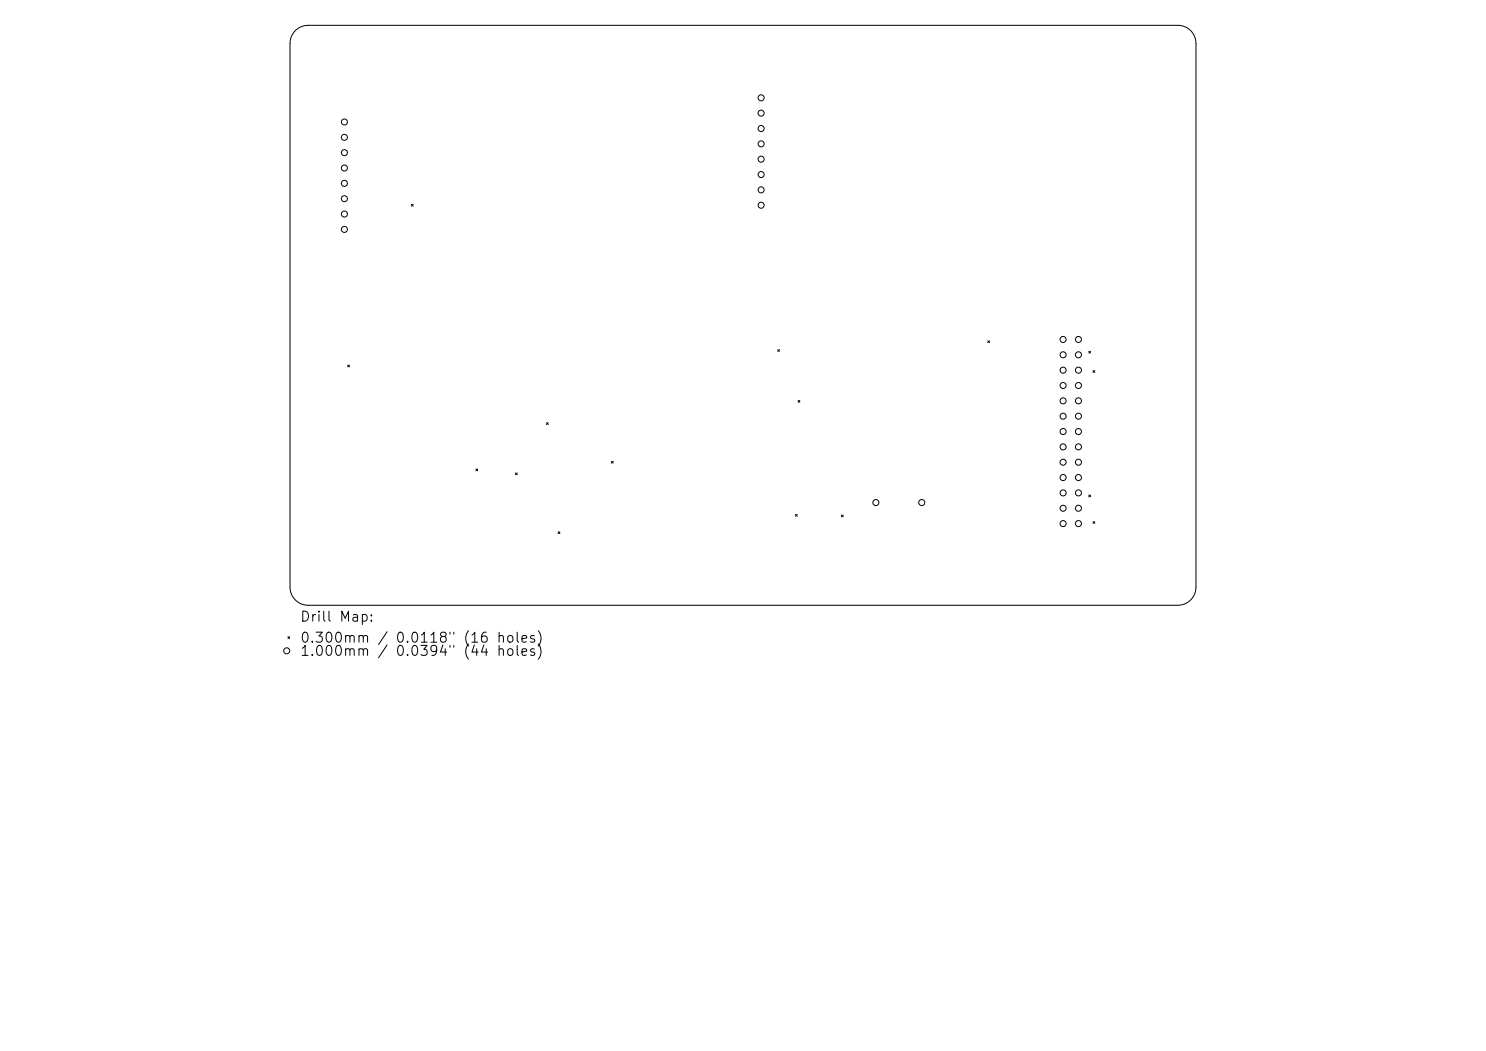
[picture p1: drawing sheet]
<svg xmlns="http://www.w3.org/2000/svg" width="297mm" height="210mm" viewBox="0 0 297 210" stroke-linecap="round" stroke-linejoin="round" font-family="sans-serif">
<defs><g id="words">
<g font-size="2">
<text x="59.8" y="124.7">Drill Map:</text>
<text x="59.8" y="128.9">0.300mm / 0.0118&quot; (16 holes)</text>
<text x="59.8" y="131.6">1.000mm</text>
<text x="78.9" y="131.6">0.0394&quot; (44</text>
</g>
</g></defs>
<g fill="none" stroke="#000" stroke-width=".2">
<path d="M59 6.1a3.6 3.6 0 0 1 2.6-1h173.8a3.6 3.6 0 0 1 3.6 3.6v108.6a3.6 3.6 0 0 1-3.6 3.6h-173.8a3.6 3.6 0 0 1-3.6-3.6v-108.6a3.6 3.6 0 0 1 1-2.6zM82.2 40.8l.4 .4M82.6 40.8l-.4 .4M69.5 72.9l.3 .4M69.8 72.9l-.3 .4M155.4 69.9l.4 .3M155.8 69.9l-.4 .3M197.4 68.1l.4 .4M197.8 68.1l-.4 .4M217.6 70.2l.4 .3M218 70.2l-.4 .3M218.5 74l.3 .4"/>
<path d="M218.8 74l-.3 .4M95.1 93.7l.4 .4M95.5 93.7l-.4 .4M103 94.5l.4 .4M103.4 94.5l-.4 .4M109.2 84.5l.4 .3M109.6 84.5l-.4 .3M122.2 92.2l.4 .3M122.6 92.2l-.4 .3M159.5 80l.4 .4M159.9 80l-.4 .4M217.6 98.9l.4 .4"/>
<path d="M218 98.9l-.4 .4M111.5 106.3l.4 .3M111.9 106.3l-.4 .3M159 102.8l.3 .4M159.3 102.8l-.3 .4M168.2 102.9l.3 .4M168.5 102.9l-.3 .4M218.5 104.2l.3 .4M218.8 104.2l-.3 .4M57.5 127.2l.4 .4M57.9 127.2l-.4 .4"/>
<circle cx="152.1" cy="19.5" r=".6"/>
<circle cx="68.8" cy="39.7" r=".6"/>
<circle cx="68.8" cy="27.4" r=".6"/>
<circle cx="68.8" cy="24.4" r=".6"/>
<circle cx="68.8" cy="30.5" r=".6"/>
<circle cx="68.8" cy="33.6" r=".6"/>
<circle cx="68.8" cy="36.6" r=".6"/>
<circle cx="152.1" cy="22.6" r=".6"/>
<circle cx="152.1" cy="34.9" r=".6"/>
<circle cx="152.1" cy="31.8" r=".6"/>
<circle cx="152.1" cy="37.9" r=".6"/>
<circle cx="152.1" cy="25.7" r=".6"/>
<circle cx="152.1" cy="28.7" r=".6"/>
<circle cx="68.8" cy="45.8" r=".6"/>
<circle cx="68.8" cy="42.8" r=".6"/>
<circle cx="152.1" cy="41" r=".6"/>
<circle cx="212.5" cy="74" r=".6"/>
<circle cx="212.5" cy="70.9" r=".6"/>
<circle cx="212.5" cy="67.8" r=".6"/>
<circle cx="212.5" cy="77" r=".6"/>
<circle cx="215.5" cy="74" r=".6"/>
<circle cx="215.5" cy="70.9" r=".6"/>
<circle cx="215.5" cy="67.8" r=".6"/>
<circle cx="215.5" cy="77" r=".6"/>
<circle cx="212.5" cy="86.2" r=".6"/>
<circle cx="212.5" cy="98.5" r=".6"/>
<circle cx="212.5" cy="83.2" r=".6"/>
<circle cx="212.5" cy="89.3" r=".6"/>
<circle cx="212.5" cy="92.4" r=".6"/>
<circle cx="212.5" cy="80.1" r=".6"/>
<circle cx="212.5" cy="95.4" r=".6"/>
<circle cx="215.5" cy="86.2" r=".6"/>
<circle cx="215.5" cy="98.5" r=".6"/>
<circle cx="215.5" cy="83.2" r=".6"/>
<circle cx="215.5" cy="89.3" r=".6"/>
<circle cx="215.5" cy="92.4" r=".6"/>
<circle cx="215.5" cy="80.1" r=".6"/>
<circle cx="215.5" cy="95.4" r=".6"/>
<circle cx="175.1" cy="100.4" r=".6"/>
<circle cx="184.2" cy="100.4" r=".6"/>
<circle cx="212.5" cy="101.6" r=".6"/>
<circle cx="212.5" cy="104.6" r=".6"/>
<circle cx="215.5" cy="101.6" r=".6"/>
<circle cx="215.5" cy="104.6" r=".6"/>
<circle cx="57.3" cy="130" r=".6"/>
</g>
<use href="#words"/>
</svg>
